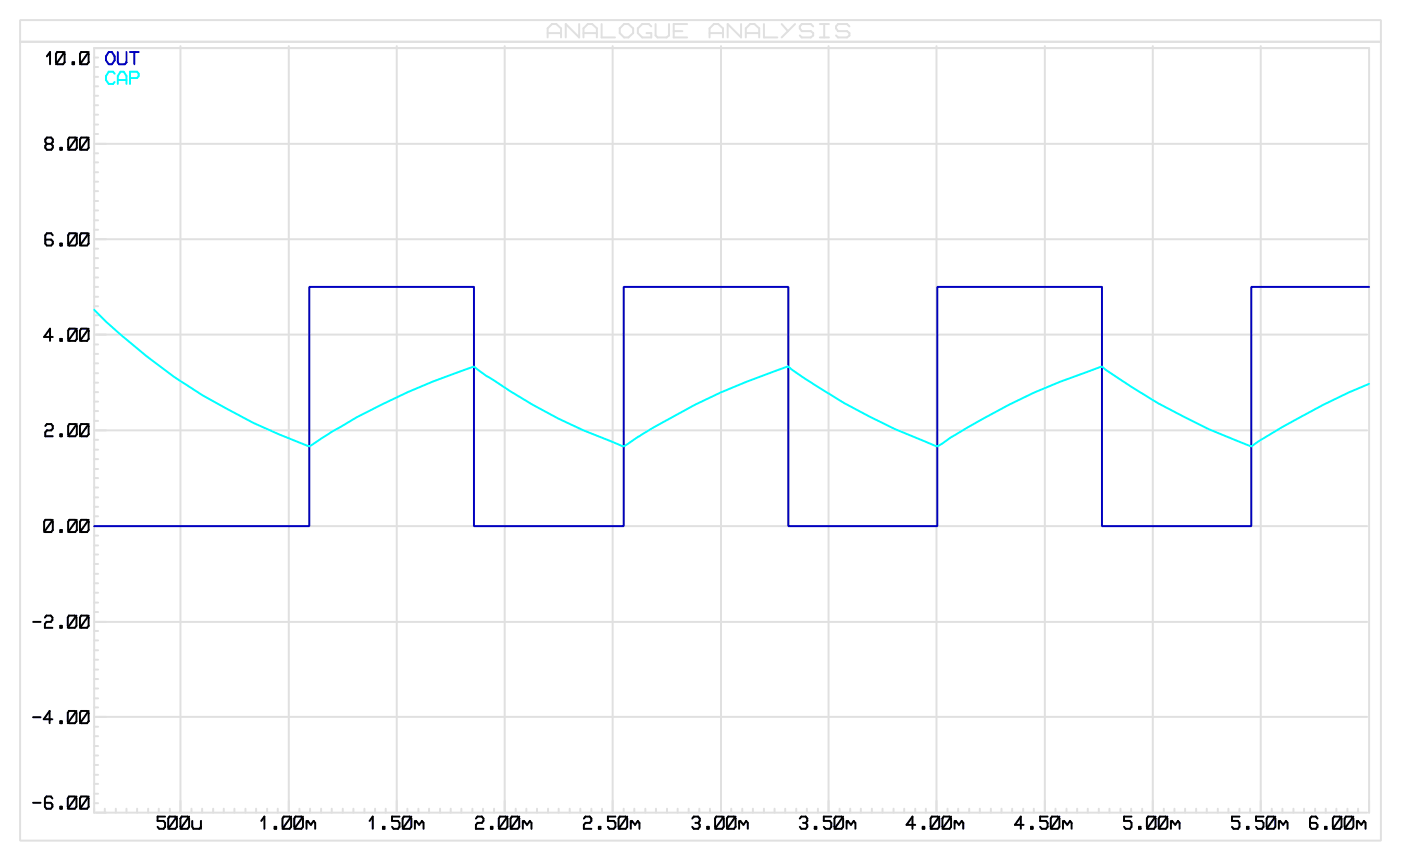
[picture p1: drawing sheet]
<svg xmlns="http://www.w3.org/2000/svg" width="178mm" height="109mm" viewBox="0 0 178 109" stroke-linecap="round" stroke-linejoin="round" font-family="sans-serif">
<g fill="none" stroke="#e0e0e0" stroke-width=".25">
<path d="M2.6 2.6h172.7v104.1h-172.7zM2.6 5.3h172.7M12 19.5h.5M12 18.3h161.5M12 17h.5M12 15.8h.5M12 14.6h.5M12 13.4h.5M12 12.2h.5M12 11h.5M12 9.8h.5M12 8.5h.5"/>
<path d="M12 7.3h.5M22.9 5.9v97.2M36.7 5.9v97.2M50.4 5.9v97.2M64.1 5.9v97.2M69.5 4.8v-1.2l.6-.5h.5l.6 .5v1.2M69.5 4.2h1.7M73.5 3.1v1.7l-1.7-1.7v1.7M74.1 4.8v-1.2l.5-.5h.6l.6 .5v1.2M74.1 4.2h1.7M76.4 3.1v1.7h1.7M77.8 5.9v97.2"/>
<path d="M79.2 3.1h.6l.6 .5v.6l-.6 .6h-.6l-.5-.6v-.6zM82.7 3.4l-.3-.3h-.9l-.5 .5v.6l.5 .6h1.2v-.6h-.6M83.2 3.1v1.4l.3 .3h1.1l.3-.3v-1.4M85.5 4h1.1M87.2 3.1h-1.7v1.7h1.7M90.1 4.8v-1.2l.5-.5h.6l.6 .5v1.2M90.1 4.2h1.7M91.5 5.9v97.2M94.1 3.1v1.7l-1.7-1.7v1.7M94.7 4.8v-1.2l.5-.5h.6l.6 .5v1.2M94.7 4.2h1.7M97 3.1v1.7h1.7"/>
<path d="M99.2 3.1l.8 .9M100.9 3.1l-1.7 1.7M103.2 3.4l-.3-.3h-1.1l-.3 .3v.2l.3 .4h1.1l.3 .2v.3l-.3 .3h-1.1l-.3-.3M104.1 3.1h1.1M104.1 4.8h1.1M104.6 3.1v1.7M105.2 5.9v97.2M107.8 3.4l-.3-.3h-1.1l-.3 .3v.2l.3 .4h1.1l.3 .2v.3l-.3 .3h-1.1l-.3-.3M118.9 5.9v97.2M132.6 5.9v97.2M146.3 5.9v97.2M160 5.9v97.2"/>
<path d="M12 38.9h.5M12 37.7h.5M12 36.4h.5M12 35.2h.5M12 34h.5M12 32.8h.5M12 31.6h.5M12 30.4h161.5M12 29.2h.5M12 28h.5M12 26.7h.5M12 25.5h.5"/>
<path d="M12 24.3h.5M12 23.1h.5M12 21.9h.5M12 20.6h.5M12 59.5h.5M12 58.3h.5M12 57.1h.5M12 55.8h.5M12 54.6h161.5M12 53.4h.5M12 52.2h.5M12 51h.5"/>
<path d="M12 49.8h.5M12 48.6h.5M12 47.4h.5M12 46.1h.5M12 44.9h.5M12 43.7h.5M12 42.5h161.5M12 41.3h.5M12 40h.5M12 78.9h161.5M12 77.7h.5M12 76.5h.5"/>
<path d="M12 75.2h.5M12 74h.5M12 72.8h.5M12 71.6h.5M12 70.4h.5M12 69.2h.5M12 68h.5M12 66.8h161.5M12 65.5h.5M12 64.3h.5M12 63.1h.5M12 61.9h.5"/>
<path d="M12 60.7h.5M12 99.5h.5M12 98.3h.5M12 97.1h.5M12 95.9h.5M12 94.7h.5M12 93.4h.5M12 92.2h.5M12 91h161.5M12 89.8h.5M12 88.6h.5M12 87.4h.5"/>
<path d="M12 86.2h.5M12 85h.5M12 83.7h.5M12 82.5h.5M12 81.3h.5M12 80.1h.5M12 101.9h.5M12 100.7h.5M13.3 102.6v.5M14.7 102.6v.5M16.1 102.6v.5M17.4 102.6v.5"/>
<path d="M18.8 102.6v.5M20.2 102.6v.5M21.6 102.6v.5M24.3 102.6v.5M25.7 102.6v.5M27.1 102.6v.5M28.4 102.6v.5M29.8 102.6v.5M31.2 102.6v.5M32.5 102.6v.5M33.9 102.6v.5M35.3 102.6v.5"/>
<path d="M38 102.6v.5M39.4 102.6v.5M40.8 102.6v.5M42.1 102.6v.5M43.5 102.6v.5M44.9 102.6v.5M46.3 102.6v.5M47.6 102.6v.5M49 102.6v.5M51.7 102.6v.5M53.1 102.6v.5M54.5 102.6v.5"/>
<path d="M55.9 102.6v.5M57.2 102.6v.5M58.6 102.6v.5M60 102.6v.5M61.3 102.6v.5M62.7 102.6v.5M65.5 102.6v.5M66.8 102.6v.5M68.2 102.6v.5M69.6 102.6v.5M70.9 102.6v.5M72.3 102.6v.5"/>
<path d="M73.7 102.6v.5M75.1 102.6v.5M76.4 102.6v.5M79.2 102.6v.5M80.5 102.6v.5M81.9 102.6v.5M83.3 102.6v.5M84.7 102.6v.5M86 102.6v.5M87.4 102.6v.5M88.8 102.6v.5M90.1 102.6v.5"/>
<path d="M92.8 102.6v.5M94.2 102.6v.5M95.6 102.6v.5M97 102.6v.5M98.3 102.6v.5M99.7 102.6v.5M101.1 102.6v.5M102.4 102.6v.5M103.8 102.6v.5M106.6 102.6v.5M107.9 102.6v.5M109.3 102.6v.5"/>
<path d="M110.7 102.6v.5M112 102.6v.5M113.4 102.6v.5M114.8 102.6v.5M116.2 102.6v.5M117.5 102.6v.5M120.3 102.6v.5M121.6 102.6v.5M123 102.6v.5M124.4 102.6v.5M125.8 102.6v.5M127.1 102.6v.5"/>
<path d="M128.5 102.6v.5M129.9 102.6v.5M131.2 102.6v.5M134 102.6v.5M135.4 102.6v.5M136.7 102.6v.5M138.1 102.6v.5M139.5 102.6v.5M140.8 102.6v.5M142.2 102.6v.5M143.6 102.6v.5M145 102.6v.5"/>
<path d="M147.7 102.6v.5M149.1 102.6v.5M150.4 102.6v.5M151.8 102.6v.5M153.2 102.6v.5M154.6 102.6v.5M155.9 102.6v.5M157.3 102.6v.5M158.7 102.6v.5M161.4 102.6v.5M162.8 102.6v.5M164.2 102.6v.5"/>
<path d="M165.5 102.6v.5M166.9 102.6v.5M168.3 102.6v.5M169.6 102.6v.5M171 102.6v.5M172.4 102.6v.5M173.5 103.1h-161.5v-97h161.8v97"/>
</g>
<g fill="none" stroke="#000" stroke-width=".25">
<path d="M6 18.3l-.2-.3v-.3l.2-.2h.5l.2 .2v.3l-.2 .3M6 18.3l-.2 .2v.3l.2 .2h.5l.2-.2v-.3l-.2-.2M6 7.2l.4-.6v1.6M6 18.3h.5M7.3 6.6h.7l.2 .3v1l-.2 .3h-.7l-.2-.3v-1zM7.7 18.8h.2v.2h-.2zM8.2 6.6l-1.1 1.6M8.8 17.5h.8l.2 .2v1.1l-.2 .2h-.8l-.1-.2v-1.1zM9.2 7.9h.2v.3h-.2zM9.8 17.5l-1.1 1.5M10.3 6.6h.8l.2 .3v1l-.2 .3h-.8l-.1-.3v-1zM10.3 17.5h.8l.2 .2v1.1l-.2 .2h-.8l-.1-.2v-1.1z"/>
<path d="M11.3 17.5l-1.1 1.5M11.3 6.6l-1.1 1.6M6.7 29.9l-.2-.3h-.5l-.2 .3v1l.2 .3h.5l.2-.3v-.2l-.2-.3h-.7M7.7 30.9h.2v.3h-.2zM8.8 29.6h.8l.2 .3v1l-.2 .3h-.8l-.1-.3v-1zM9.8 29.6l-1.1 1.6M10.3 29.6h.8l.2 .3v1l-.2 .3h-.8l-.1-.3v-1zM11.3 29.6l-1.1 1.6M5.8 54.1l.2-.3h.5l.2 .3v.3l-.2 .2h-.5l-.2 .3v.5h.9M6.7 42.8h-1.1l.8-1.1v1.6M7.7 43h.2v.3h-.2zM7.7 55.1h.2v.3h-.2z"/>
<path d="M8.8 41.7h.8l.2 .3v1l-.2 .3h-.8l-.1-.3v-1zM8.8 53.8h.8l.2 .3v1l-.2 .3h-.8l-.1-.3v-1zM9.8 53.8l-1.1 1.6M9.8 41.7l-1.1 1.6M10.3 41.7h.8l.2 .3v1l-.2 .3h-.8l-.1-.3v-1zM10.3 53.8h.8l.2 .3v1l-.2 .3h-.8l-.1-.3v-1zM11.3 53.8l-1.1 1.6M11.3 41.7l-1.1 1.6M4.2 78.9h1M5.7 78.4l.2-.3h.6l.2 .3v.3l-.2 .2h-.6l-.2 .3v.5h1M5.8 66h.7l.2 .2v1.1l-.2 .2h-.7l-.2-.2v-1.1zM6.7 66l-1.1 1.5"/>
<path d="M7.7 67.3h.2v.2h-.2zM7.7 79.4h.2v.3h-.2zM8.8 78.1h.7l.2 .3v1l-.2 .3h-.7l-.2-.3v-1zM8.8 66h.8l.2 .2v1.1l-.2 .2h-.8l-.1-.2v-1.1zM9.7 78.1l-1.1 1.6M9.8 66l-1.1 1.5M10.3 66h.8l.2 .2v1.1l-.2 .2h-.8l-.1-.2v-1.1zM10.3 78.1h.8l.2 .3v1l-.2 .3h-.8l-.1-.3v-1zM11.3 78.1l-1.1 1.6M11.3 66l-1.1 1.5M4.2 91h1M6.7 91.3h-1.1l.7-1.1v1.6"/>
<path d="M7.7 91.5h.2v.3h-.2zM8.8 90.2h.7l.2 .3v1l-.2 .3h-.7l-.2-.3v-1zM9.7 90.2l-1.1 1.6M10.3 90.2h.8l.2 .3v1l-.2 .3h-.8l-.1-.3v-1zM11.3 90.2l-1.1 1.6M4.2 101.9h1M6.7 101.3l-.2-.2h-.6l-.2 .2v1.1l.2 .2h.6l.2-.2v-.3l-.2-.2h-.8M7.7 102.4h.2v.2h-.2zM8.8 101.1h.7l.2 .2v1.1l-.2 .2h-.7l-.2-.2v-1.1zM9.7 101.1l-1.1 1.5M10.3 101.1h.8l.2 .2v1.1l-.2 .2h-.8l-.1-.2v-1.1zM11.3 101.1l-1.1 1.5"/>
<path d="M21 103.6h-1v.6h.8l.2 .2v.5l-.2 .3h-.6l-.2-.3M21.5 103.6h.8l.2 .3v1l-.2 .3h-.8l-.1-.3v-1zM22.5 103.6l-1.1 1.6M23.1 103.6h.7l.2 .3v1l-.2 .3h-.7l-.2-.3v-1zM24 103.6l-1.1 1.6M24.4 104.2v.7l.2 .3h.7l.2-.3M25.5 104.2v1M33.2 104.2l.4-.6v1.6M34.9 104.9h.2v.3h-.2zM36 103.6h.8l.2 .3v1l-.2 .3h-.8l-.1-.3v-1zM37 103.6l-1.1 1.6M37.5 103.6h.8l.2 .3v1l-.2 .3h-.8l-.1-.3v-1z"/>
<path d="M38.5 103.6l-1.1 1.6M38.9 104.2v1M38.9 104.4l.2-.2 .4 .5 .3-.5 .2 .2v.8M46.9 104.2l.4-.6v1.6M48.6 104.9h.2v.3h-.2zM50.7 103.6h-.9v.6h.7l.2 .2v.5l-.2 .3h-.5l-.2-.3M51.3 103.6h.7l.2 .3v1l-.2 .3h-.7l-.2-.3v-1zM52.2 103.6l-1.1 1.6M52.7 104.2v1M52.7 104.4l.1-.2 .4 .5 .4-.5 .2 .2v.8M60.4 103.9l.2-.3h.6l.2 .3v.3l-.2 .2h-.6l-.2 .3v.5h1M62.3 104.9h.2v.3h-.2z"/>
<path d="M63.5 103.6h.7l.2 .3v1l-.2 .3h-.7l-.2-.3v-1zM64.4 103.6l-1.1 1.6M65 103.6h.7l.2 .3v1l-.2 .3h-.7l-.2-.3v-1zM65.9 103.6l-1.1 1.6M66.4 104.2v1M66.4 104.4l.1-.2 .4 .5 .4-.5 .2 .2v.8M74.1 103.9l.2-.3h.6l.2 .3v.3l-.2 .2h-.6l-.2 .3v.5h1M76 104.9h.2v.3h-.2zM78.1 103.6h-.9v.6h.7l.2 .2v.5l-.2 .3h-.5l-.2-.3M78.7 103.6h.7l.2 .3v1l-.2 .3h-.7l-.2-.3v-1zM79.6 103.6l-1.1 1.6M80.1 104.2v1"/>
<path d="M80.1 104.4l.1-.2 .4 .5 .4-.5 .2 .2v.8M87.9 103.9l.2-.3h.5l.2 .3v.3l-.2 .2M88.3 104.4h.3M88.6 104.4l.2 .3v.2l-.2 .3h-.5l-.2-.3M89.8 104.9h.2v.3h-.2zM90.9 103.6h.8l.2 .3v1l-.2 .3h-.8l-.1-.3v-1zM91.9 103.6l-1.1 1.6M92.4 103.6h.8l.2 .3v1l-.2 .3h-.8l-.1-.3v-1zM93.4 103.6l-1.1 1.6M93.8 104.2v1M93.8 104.4l.2-.2 .4 .5 .3-.5 .2 .2v.8M101.5 103.9l.2-.3h.6l.2 .3v.3l-.2 .2"/>
<path d="M101.9 104.4h.4M102.3 104.4l.2 .3v.2l-.2 .3h-.6l-.2-.3M103.4 104.9h.2v.3h-.2zM105.5 103.6h-.9v.6h.7l.2 .2v.5l-.2 .3h-.5l-.2-.3M106.1 103.6h.7l.2 .3v1l-.2 .3h-.7l-.2-.3v-1zM107 103.6l-1.1 1.6M107.5 104.2v1M107.5 104.4l.1-.2 .4 .5 .4-.5 .2 .2v.8M116.2 104.7h-1.1l.7-1.1v1.6M117.1 104.9h.2v.3h-.2zM118.3 103.6h.7l.2 .3v1l-.2 .3h-.7l-.2-.3v-1zM119.2 103.6l-1.1 1.6"/>
<path d="M119.8 103.6h.7l.2 .3v1l-.2 .3h-.7l-.2-.3v-1zM120.7 103.6l-1.1 1.6M121.2 104.2v1M121.2 104.4l.1-.2 .4 .5 .4-.5 .2 .2v.8M129.9 104.7h-1.1l.8-1.1v1.6M130.9 104.9h.2v.3h-.2zM133 103.6h-1v.6h.8l.2 .2v.5l-.2 .3h-.6l-.2-.3M133.5 103.6h.8l.2 .3v1l-.2 .3h-.8l-.1-.3v-1zM134.5 103.6l-1.1 1.6M134.9 104.2v1M134.9 104.4l.2-.2 .4 .5 .3-.5 .2 .2v.8M143.6 103.6h-.9v.6h.7l.2 .2v.5l-.2 .3h-.5l-.2-.3"/>
<path d="M144.6 104.9h.2v.3h-.2zM145.7 103.6h.8l.2 .3v1l-.2 .3h-.8l-.1-.3v-1zM146.7 103.6l-1.1 1.6M147.2 103.6h.8l.2 .3v1l-.2 .3h-.8l-.1-.3v-1zM148.2 103.6l-1.1 1.6M148.6 104.2v1M148.6 104.4l.2-.2 .4 .5 .3-.5 .2 .2v.8M157.3 103.6h-.9v.6h.7l.2 .2v.5l-.2 .3h-.5l-.2-.3M158.3 104.9h.2v.3h-.2zM160.4 103.6h-1v.6h.8l.2 .2v.5l-.2 .3h-.6l-.2-.3M160.9 103.6h.8l.2 .3v1l-.2 .3h-.8l-.1-.3v-1zM161.9 103.6l-1.1 1.6"/>
<path d="M162.3 104.2v1M162.3 104.4l.2-.2 .4 .5 .3-.5 .2 .2v.8M167.2 103.9l-.2-.3h-.5l-.2 .3v1l.2 .3h.5l.2-.3v-.2l-.2-.3h-.7M168.2 104.9h.2v.3h-.2zM169.3 103.6h.8l.2 .3v1l-.2 .3h-.8l-.1-.3v-1zM170.3 103.6l-1.1 1.6M170.8 103.6h.8l.2 .3v1l-.2 .3h-.8l-.1-.3v-1zM171.8 103.6l-1.1 1.6M172.2 104.2v1M172.2 104.4l.2-.2 .4 .5 .3-.5 .2 .2v.8"/>
</g>
<path d="M13.8 6.6h.4l.4 .6v.5l-.4 .5h-.4l-.3-.5v-.5zM15 6.6v1.3l.1 .3h.8l.2-.3v-1.3M16.5 6.6h1.1M17.1 6.6v1.6M173.8 36.4h-15v30.4h-18.9v-30.4h-20.9v30.4h-18.9v-30.4h-20.9v30.4h-19v-30.4h-20.9v30.4h-27.3" fill="none" stroke="#0000c0" stroke-width=".25"/>
<path d="M14.6 9.4l-.2-.3h-.6l-.3 .6v.5l.3 .5h.6l.2-.3M15 10.7v-1l.3-.6h.4l.4 .6v1M15 10.2h1.1M16.5 9.9h.9l.2-.2v-.3l-.2-.3h-.9v1.6M12 39.3a72.8 72.8 0 0 0 17 12.7 79.2 79.2 0 0 0 10.3 4.7 87.3 87.3 0 0 1 20.9-10.2 64.4 64.4 0 0 0 10.7 6.6l3.2 1.5 5 2.1 .6-.4a87.2 87.2 0 0 1 20.4-9.8 74.7 74.7 0 0 0 17.2 9.5l1.7 .7a88.2 88.2 0 0 1 20.9-10.2 74.2 74.2 0 0 0 18.9 10.2 85.6 85.6 0 0 1 15-8" fill="none" stroke="#0ff" stroke-width=".25"/>
</svg>
